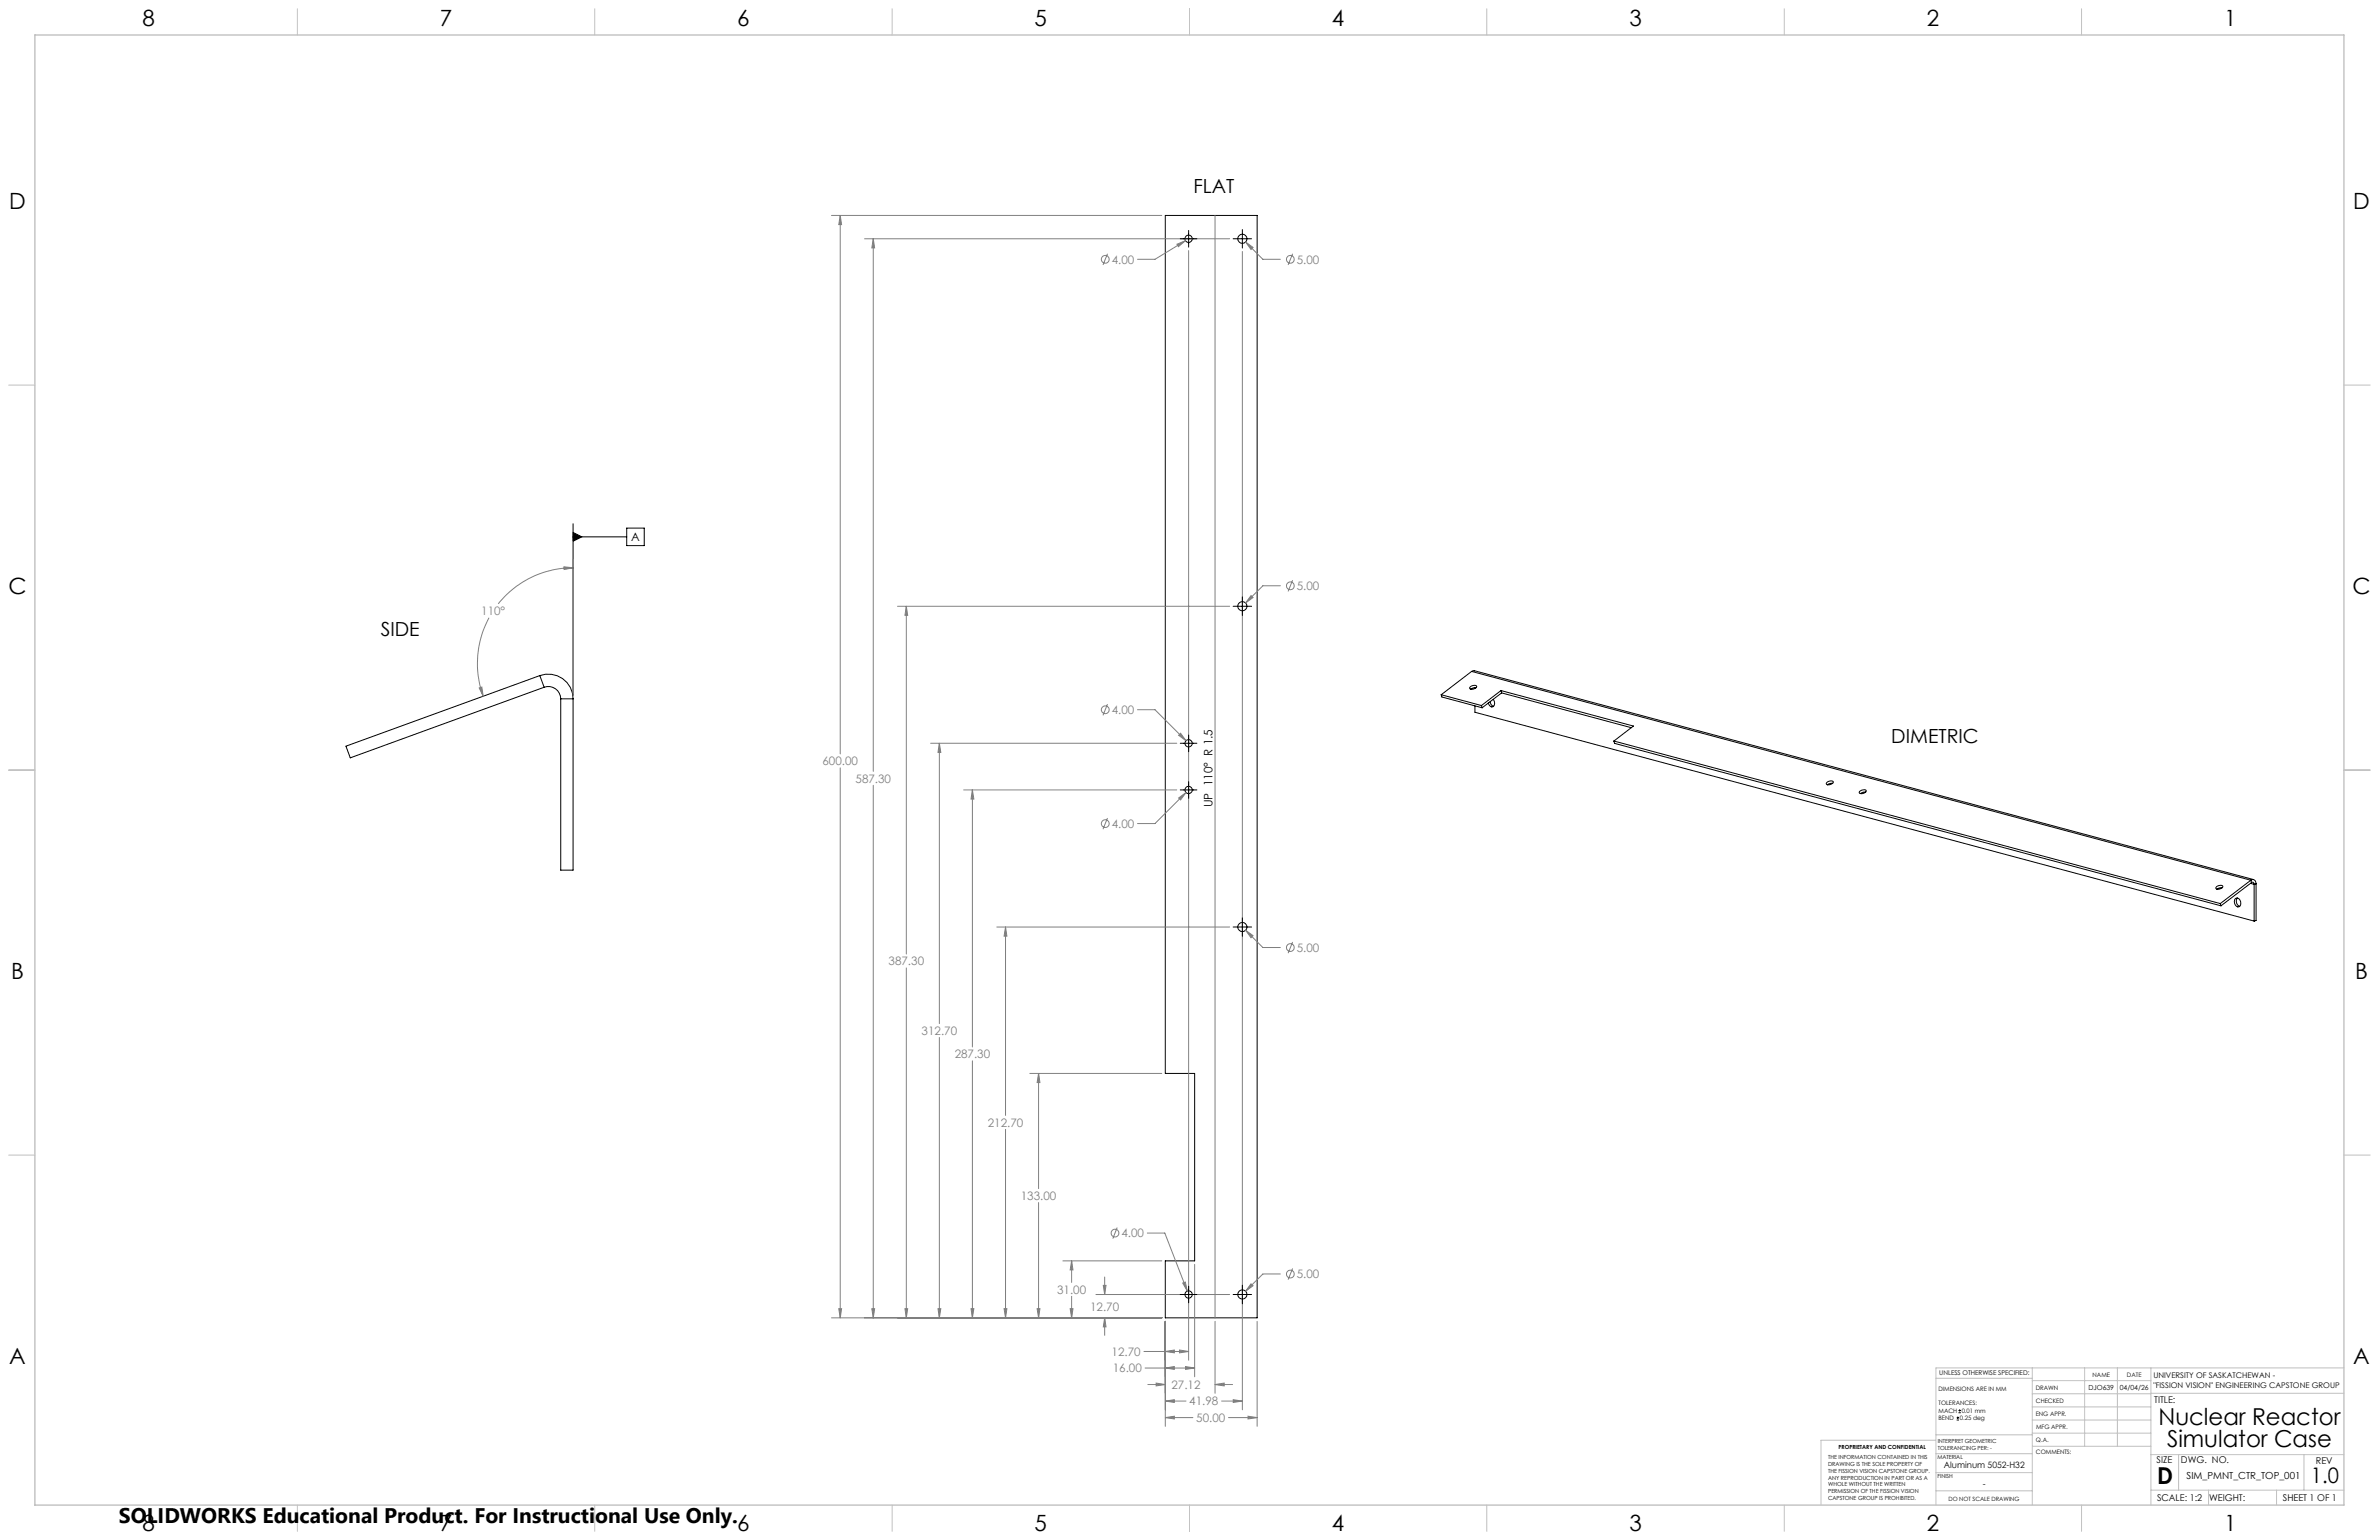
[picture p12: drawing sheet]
<svg xmlns="http://www.w3.org/2000/svg" width="864mm" height="559mm" viewBox="0 0 864 559" stroke-linecap="round" stroke-linejoin="round" font-family="sans-serif">
<defs><g id="words">
<g font-size="8.5">
<text x="783.6" y="517.1">Nuclear Reactor</text>
<text x="786.7" y="525.2">Simulator Case</text>
<text x="783.1" y="538.4">D</text>
</g>
<g font-size="8.1">
<text x="51.7" y="9.3">8</text>
<text x="159.7" y="9.3">7</text>
<text x="267.6" y="9.3">6</text>
<text x="375.6" y="9.3">5</text>
<text x="483.5" y="9.3">4</text>
<text x="591.5" y="9.3">3</text>
<text x="699.4" y="9.3">2</text>
<text x="807.4" y="9.3">1</text>
<text x="3.3" y="76">D</text>
<text x="854.2" y="76">D</text>
<text x="3" y="215.7">C</text>
<text x="853.9" y="215.7">C</text>
<text x="4" y="355.4">B</text>
<text x="854.9" y="355.4">B</text>
<text x="3.3" y="495.1">A</text>
<text x="854.2" y="495.1">A</text>
<text x="51.7" y="555.4">8</text>
<text x="159.7" y="555.4">7</text>
<text x="267.6" y="555.4">6</text>
<text x="375.6" y="555.4">5</text>
<text x="483.5" y="555.4">4</text>
<text x="591.5" y="555.4">3</text>
<text x="699.4" y="555.4">2</text>
<text x="807.4" y="555.4">1</text>
</g>
<text font-size="7.8" x="838.9" y="538.1">1.0</text>
<text font-size="7.7" x="43.2" y="552.5">SOLIDWORKS Educational Product. For Instructional Use Only.</text>
<g font-size="7.1">
<text x="433.2" y="69.9">FLAT</text>
<text x="138.2" y="230.8">SIDE</text>
<text x="686.6" y="269.6">DIMETRIC</text>
</g>
<g font-size="4.2" fill="#808080">
<text x="403.6" y="95.6">4.00</text>
<text x="470.8" y="95.6">5.00</text>
<text x="470.8" y="214.1">5.00</text>
<text x="174.7" y="223.2">110°</text>
<text x="403.6" y="259.1">4.00</text>
<text x="298.6" y="277.7">600.00</text>
<text x="310.6" y="284">587.30</text>
<text x="403.6" y="300.4">4.00</text>
<text x="470.8" y="345.4">5.00</text>
<text x="322.6" y="350.3">387.30</text>
<text x="334.6" y="375.5">312.70</text>
<text x="346.6" y="384">287.30</text>
<text x="358.6" y="408.9">212.70</text>
<text x="370.6" y="435.4">133.00</text>
<text x="407.1" y="449">4.00</text>
<text x="470.8" y="463.8">5.00</text>
<text x="383.7" y="469.4">31.00</text>
<text x="395.7" y="475.5">12.70</text>
<text x="403.5" y="492">12.70</text>
<text x="404" y="498">16.00</text>
<text x="425.2" y="504">27.12</text>
<text x="431.7" y="510">41.98</text>
<text x="434.2" y="516">50.00</text>
</g>
<g font-size="4.2">
<text x="229.1" y="196.4">A</text>
<text x="440.1" y="292.9" transform="rotate(-90 440.1 292.9)">UP 110° R 1.5</text>
</g>
<text font-size="3.5" x="793.7" y="536.7">SIM_PMNT_CTR_TOP_001</text>
<g font-size="3.4">
<text x="782" y="508.9">TITLE:</text>
<text x="782.9" y="531">SIZE</text>
<text x="791.7" y="531">DWG. NO.</text>
<text x="840.7" y="531.1">REV</text>
<text x="783" y="544.6">SCALE: 1:2</text>
<text x="801.9" y="544.7">WEIGHT:</text>
<text x="828.7" y="544.6">SHEET 1 OF 1</text>
</g>
<g font-size="3.2">
<text x="705.6" y="532.7">Aluminum 5052-H32</text>
<text x="719.7" y="539.5">-</text>
</g>
<g font-size="2.8">
<text x="781.7" y="500">UNIVERSITY OF SASKATCHEWAN -</text>
<text x="781.7" y="503.8">&quot;FISSION VISION&quot; ENGINEERING CAPSTONE GROUP</text>
</g>
<g font-size="2.5">
<text x="758.1" y="504.2">DJO639</text>
<text x="769.5" y="504.3">04/04/26</text>
</g>
<text font-size="2.4" x="704" y="499.1">UNLESS OTHERWISE SPECIFIED:</text>
<g font-size="2.2">
<text x="759.6" y="499.5">NAME</text>
<text x="772.1" y="499.6">DATE</text>
<text x="703.7" y="504.7">DIMENSIONS ARE IN MM</text>
<text x="703.7" y="510">TOLERANCES:</text>
<text x="739" y="504.3">DRAWN</text>
<text x="739.1" y="509.2">CHECKED</text>
<text x="703.7" y="512.6">MACH</text>
<text x="703.7" y="515.3">BEND</text>
<text x="711.4" y="515.3">0.25 deg</text>
<text x="712.1" y="512.6">0.01 mm</text>
<text x="739" y="513.8">ENG APPR.</text>
<text x="739.1" y="518.6">MFG APPR.</text>
<text x="739.1" y="523.3">Q.A.</text>
<text x="739.1" y="527.5">COMMENTS:</text>
</g>
<text font-size="2.1" x="707.3" y="544.5">DO NOT SCALE DRAWING</text>
<g font-size="2">
<text x="667.4" y="525.7">PROPRIETARY AND CONFIDENTIAL</text>
<text x="703.4" y="523.5">INTERPRET GEOMETRIC</text>
<text x="703.4" y="526">TOLERANCING PER: -</text>
<text x="663.6" y="529.3">THE INFORMATION CONTAINED IN THIS</text>
<text x="663.6" y="531.8">DRAWING IS THE SOLE PROPERTY OF</text>
<text x="703.3" y="529.6">MATERIAL</text>
<text x="663.6" y="534.3">THE FISSION VISION CAPSTONE GROUP.</text>
<text x="663.6" y="536.8">ANY REPRODUCTION IN PART OR AS A</text>
<text x="663.6" y="539.4">WHOLE WITHOUT THE WRITTEN</text>
<text x="703.3" y="536.4">FINISH</text>
<text x="663.6" y="541.9">PERMISSION OF THE FISSION VISION</text>
<text x="663.6" y="544.4">CAPSTONE GROUP IS PROHIBITED.</text>
</g>
</g></defs>
<g fill="none" stroke="#000" stroke-width=".36">
<path d="M423 78.2h33.4v400h-33.4v-20.7h10.7v-68h-10.7zM428.4 86.6h6.1M431.5 83.6v6.1M447.6 86.6h6.7M451 83.3v6.7M208 193.2l3.2 1.6-3.2 1.6zM208 190v62.3M208 194.8h19.5M227.5 191.6h6.4v6.4h-6.4zM447.6 220h6.7M451 216.6v6.7M196 245.1a9 9 0 0 1 12 8.5"/>
<path d="M196 245.1l1.5 4.3M196 245.1l-70.4 25.7 1.5 4.2 70.4-25.6M197.5 249.4a4.5 4.5 0 0 1 6.1 4.2M203.6 253.6v62.1h4.4v-62.1M203.6 253.6h4.4M523.2 252.1l14.6 3.9M523.2 252.1l.2 .8 14.6 3.9M533.8 249.1l.9-.4a.99 .99 0 0 1 1.4 .4 1.71 1.71 0 0 1-2.6 .6zM534.2 243.6l1-.2 282.9 75.8M534.2 243.6l-11 8.5M534.2 243.6l282.9 75.8M535.4 256.2v2.2l282.9 75.8"/>
<path d="M535.4 249.5v.3M535.8 249.5l-.8 .1-1 .5M537.8 256l.2 .8M540.9 254.6a1.88 1.88 0 0 0 1.2 1.7M542.1 253.8l.1 .2a1.48 1.48 0 0 1 .4 1.5 1.48 1.48 0 0 1-1.2 1l-.8-.7-.3-.7M544.9 250.6l48 12.9-7 5.4M544.9 250.6l-7.1 5.4M544.9 250.6l.2 .8M545.1 251.4l47.1 12.7M545.1 251.4l-7.1 5.4M428.4 269.7h6.1M431.5 266.7v6"/>
<path d="M585.9 268.9l220.1 59M585.9 268.9l.2 .8 220.1 59M428.4 286.6h6.1M431.5 283.6v6.1M663.3 283.8l.9-.4a.99 .99 0 0 1 1.3 .4 1.68 1.68 0 0 1-2.6 .6zM665.3 284.2l-.9 .1-1 .5M675.3 287l.9-.4a.92 .92 0 0 1 1.3 .4 1.67 1.67 0 0 1-2.6 .6zM677.3 287.4h-.9l-1 .6M817.1 319.4a1.22 1.22 0 0 1 1.4 0 1.22 1.22 0 0 1 .5 1.3M817.1 319.4l-11.1 8.5M817.1 319.4l.2 .9M447.6 336.4h6.7"/>
<path d="M451 333v6.7M804.7 321.7l.9-.4a.99 .99 0 0 1 1.3 .4 1.71 1.71 0 0 1-2.6 .6zM806 327.9l.2 .8M806.7 322.1l-.8 .1-1.1 .5M811.4 326.1a1.42 1.42 0 0 1 1.6 .2 1.42 1.42 0 0 1 .4 1.5 1.07 1.07 0 0 1-1.1 1.3 2.06 2.06 0 0 1-.9-3zM812.2 325.8a2.04 2.04 0 0 0 .8 3.1M816.9 320.5l1.4 .4M817.3 320.3a.6 .6 0 0 1 .7-.1 .6 .6 0 0 1 .3 .7M817.3 320.3l-11.1 8.4M818.3 320.9v13.3M819 320.7l-.7 .2M819 320.7v13.3l-.7 .2"/>
<path d="M428.4 469.7h6.1M431.5 466.7v6M447.6 469.7h6.7M451 466.3v6.8M710.3 515.3h.8M710.3 514.5h.8M710.7 514v.9M711 512.6h.8M711 511.8h.8M711.4 511.4v.8"/>
<circle cx="431.5" cy="86.6" r="1.33"/>
<circle cx="451" cy="86.6" r="1.66"/>
<circle cx="451" cy="220" r="1.66"/>
<circle cx="431.5" cy="269.7" r="1.33"/>
<circle cx="431.5" cy="286.6" r="1.33"/>
<circle cx="451" cy="336.4" r="1.66"/>
<circle cx="431.5" cy="469.7" r="1.32"/>
<circle cx="451" cy="469.7" r="1.66"/>
</g>
<g fill="none" stroke="#808080" stroke-width=".36">
<path d="M301.8 78.2h119.9M305 78.2l.5 3.3h-1zM305 78.2v195.4M441.1 78.2v400M313.8 86.6h132.6M317 86.6l.5 3.4h-1zM317 86.6v193.3M402 92.1l-1.6 4M427.2 88.6l3.1-1.3-2.5 2.2zM430.3 87.3l-11 6.8h-6.4M431.5 90.9v402.7M451 91.3v420.3"/>
<path d="M452.2 87.8l2.7 2-.8 .7zM452.2 87.8l6.2 6.3h6.4M469.2 92.1l-1.6 4M204.7 205.7l3.3 .3-3.2 .7zM208 206a34.7 34.7 0 0 0-27.1 13.1M208 202.8v49.5M325.8 220h120.6M329 220l.5 3.3h-1zM329 220v126.2M454.1 216.1l.8 .7-2.7 2zM464.8 212.5h-6.4l-6.2 6.3M469.2 210.5l-1.6 4.1"/>
<path d="M177.5 224.2a34.7 34.7 0 0 0-2.1 28.4M174 249.6l.9-.3 .5 3.3zM402 255.5l-1.6 4.1M412.9 257.5h6.4l11.2 11.3M305 278.6v199.6M337.8 269.7h89.4M341 269.7l.5 3.3h-1zM341 269.7v101.7M428.6 266.1l1.9 2.7-2.7-2zM317 284.9v193.3M349.8 286.6h77.4M353 286.6l.5 3.3h-1z"/>
<path d="M353 286.6v93.3M402 296.8l-1.6 4.1M427.8 289.6l2.7-2-1.9 2.7zM430.5 287.6l-11.2 11.2h-6.4M361.8 336.4h84.6M365 336.4l.5 3.3h-1zM365 336.4v68.3M452.2 337.5l2.7 2-.8 .8zM452.2 337.5l6.2 6.3h6.4M329 351.2v127M469.2 341.8l-1.6 4.1M341 376.4v101.8"/>
<path d="M353 384.9v93.3M373.8 389.5h47.9M377 389.5l.5 3.3h-1zM377 389.5v41.8M365 409.8v68.4M377 436.4v41.8M385.8 457.5h35.9M389 457.5l.5 3.3h-1zM389 457.5v7.8M405.6 445.4l-1.6 4M416.5 447.4h6.3l8.2 21.1M433.7 458.8v40.8"/>
<path d="M301.8 478.2h119.9M304.5 474.9h1l-.5 3.3zM316.5 474.9h1l-.5 3.3zM328.5 474.9h1l-.5 3.3zM340.5 474.9h1l-.5 3.3zM352.5 474.9h1l-.5 3.3zM364.5 474.9h1l-.5 3.3zM376.5 474.9h1l-.5 3.3zM388.5 474.9h1l-.5 3.3zM389 470.4v7.8M397.8 469.7h48.6M400.5 466.4h1l-.5 3.3z"/>
<path d="M401 478.2l.5 3.3h-1zM401 463.4v6.3M401 478.2v6.3M423 479.5v38.1M429.3 465.6l1-.4 .7 3.3zM441.1 479.5v26.1M454.1 465.8l.8 .7-2.7 2zM456.4 479.5v38.1M464.8 462.3h-6.4l-6.2 6.2M469.2 460.3l-1.6 4M415.3 490.4h16.2M415.7 496.4h18"/>
<path d="M423 496.4l3.3-.5v1zM423 490.4l3.3-.5v1zM428.2 489.9l3.3 .5-3.3 .5zM430.4 495.9l3.3 .5-3.3 .5zM416.7 502.4h6.3M419.7 501.9l3.3 .5-3.3 .5zM423 514.4l3.3-.5v1zM423 508.4l3.3-.5v1zM423 514.4h10M423 508.4h7.5M441.1 502.4l3.3-.5v1zM441.1 502.4h6.3"/>
<path d="M443.4 508.4h7.6M445.9 514.4h10.5M447.7 507.9l3.3 .5-3.3 .5zM453 513.9l3.4 .5-3.4 .5z"/>
<circle cx="401.2" cy="94.1" r="1.41"/>
<circle cx="468.4" cy="94.1" r="1.41"/>
<circle cx="468.4" cy="212.6" r="1.42"/>
<circle cx="401.2" cy="257.5" r="1.41"/>
<circle cx="401.2" cy="298.9" r="1.41"/>
<circle cx="468.4" cy="343.8" r="1.41"/>
<circle cx="404.8" cy="447.4" r="1.41"/>
<circle cx="468.4" cy="462.3" r="1.42"/>
</g>
<g fill="none" stroke="#c0c0c0" stroke-width=".36">
<path d="M107.9 3.2v9.5M215.9 3.2v9.5M323.8 3.2v9.5M431.8 3.2v9.5M539.7 3.2v9.5M647.7 3.2v9.5M755.6 3.2v9.5M3.1 139.7h9.6M850.9 139.7h9.5M3.1 279.4h9.6M850.9 279.4h9.5M3.1 419.1h9.6"/>
<path d="M850.9 419.1h9.5M737.7 496.4v49.7M756.7 496.4v28.4M768.6 496.4v28.4M780.8 496.4v49.7M850.9 496.4h-148.1v49.7M702.8 500.1h34.9M737.7 510.5h43.1M737.7 505.7h43.1M737.7 501h43.1M737.7 515.3h43.1M780.8 505.6h70.1"/>
<path d="M702.6 522.6h-41.6v23.3M702.8 534.4h34.9M702.8 527.5h35M702.8 520.6h35M737.7 520h43.1M737.8 524.8h43M780.8 527.8h70.1M790.9 527.8v12.9M836.4 527.8v12.9M107.9 546.1v9.6M215.9 546.1v9.6M323.8 546.1v9.6"/>
<path d="M431.8 546.1v9.6M539.7 546.1v9.6M647.7 546.1v9.6M702.8 540.9h34.9M755.6 546.1v9.6M780.8 540.7h70.1M801.7 540.7v5.4M826.4 540.7v5.4"/>
</g>
<path d="M12.7 12.7h838.2v533.4h-838.2z" fill="none" stroke="#c0c0c0" stroke-width=".5"/>
<path d="M208 193.2l3.2 1.6-3.2 1.6z" fill="#000"/>
<g fill="#808080">
<path d="M419.7 501.9l3.3 .5-3.3 .5zM441.1 502.4l3.3-.5v1zM423 514.4l3.3-.5v1zM453 513.9l3.4 .5-3.4 .5zM423 496.4l3.3-.5v1zM430.4 495.9l3.3 .5-3.3 .5zM423 490.4l3.3-.5v1zM428.2 489.9l3.3 .5-3.3 .5zM423 508.4l3.3-.5v1zM447.7 507.9l3.3 .5-3.3 .5zM388.5 474.9h1l-.5 3.3zM389 457.5l.5 3.3h-1zM401 478.2l.5 3.3h-1zM400.5 466.4h1l-.5 3.3zM376.5 474.9h1l-.5 3.3zM377 389.5l.5 3.3h-1zM364.5 474.9h1l-.5 3.3zM365 336.4l.5 3.3h-1zM352.5 474.9h1l-.5 3.3zM353 286.6l.5 3.3h-1zM340.5 474.9h1l-.5 3.3zM341 269.7l.5 3.3h-1zM328.5 474.9h1l-.5 3.3zM329 220l.5 3.3h-1zM316.5 474.9h1l-.5 3.3zM317 86.6l.5 3.4h-1zM304.5 474.9h1l-.5 3.3zM305 78.2l.5 3.3h-1zM452.2 87.8l1.9 2.7 .8-.7zM454.1 216.1l-1.9 2.7 2.7-2zM452.2 337.5l1.9 2.8 .8-.8zM454.1 465.8l-1.9 2.7 2.7-2zM429.3 465.6l1.7 2.9-.7-3.3zM427.8 289.6l.8 .7 1.9-2.7zM428.6 266.1l-.8 .7 2.7 2zM427.2 88.6l.6 .9 2.5-2.2z"/>
<path d="M204.7 205.7l3.3 .3-3.2 .7zM174 249.6l.9-.3 .5 3.3z"/>
</g>
<use href="#words"/>
</svg>
